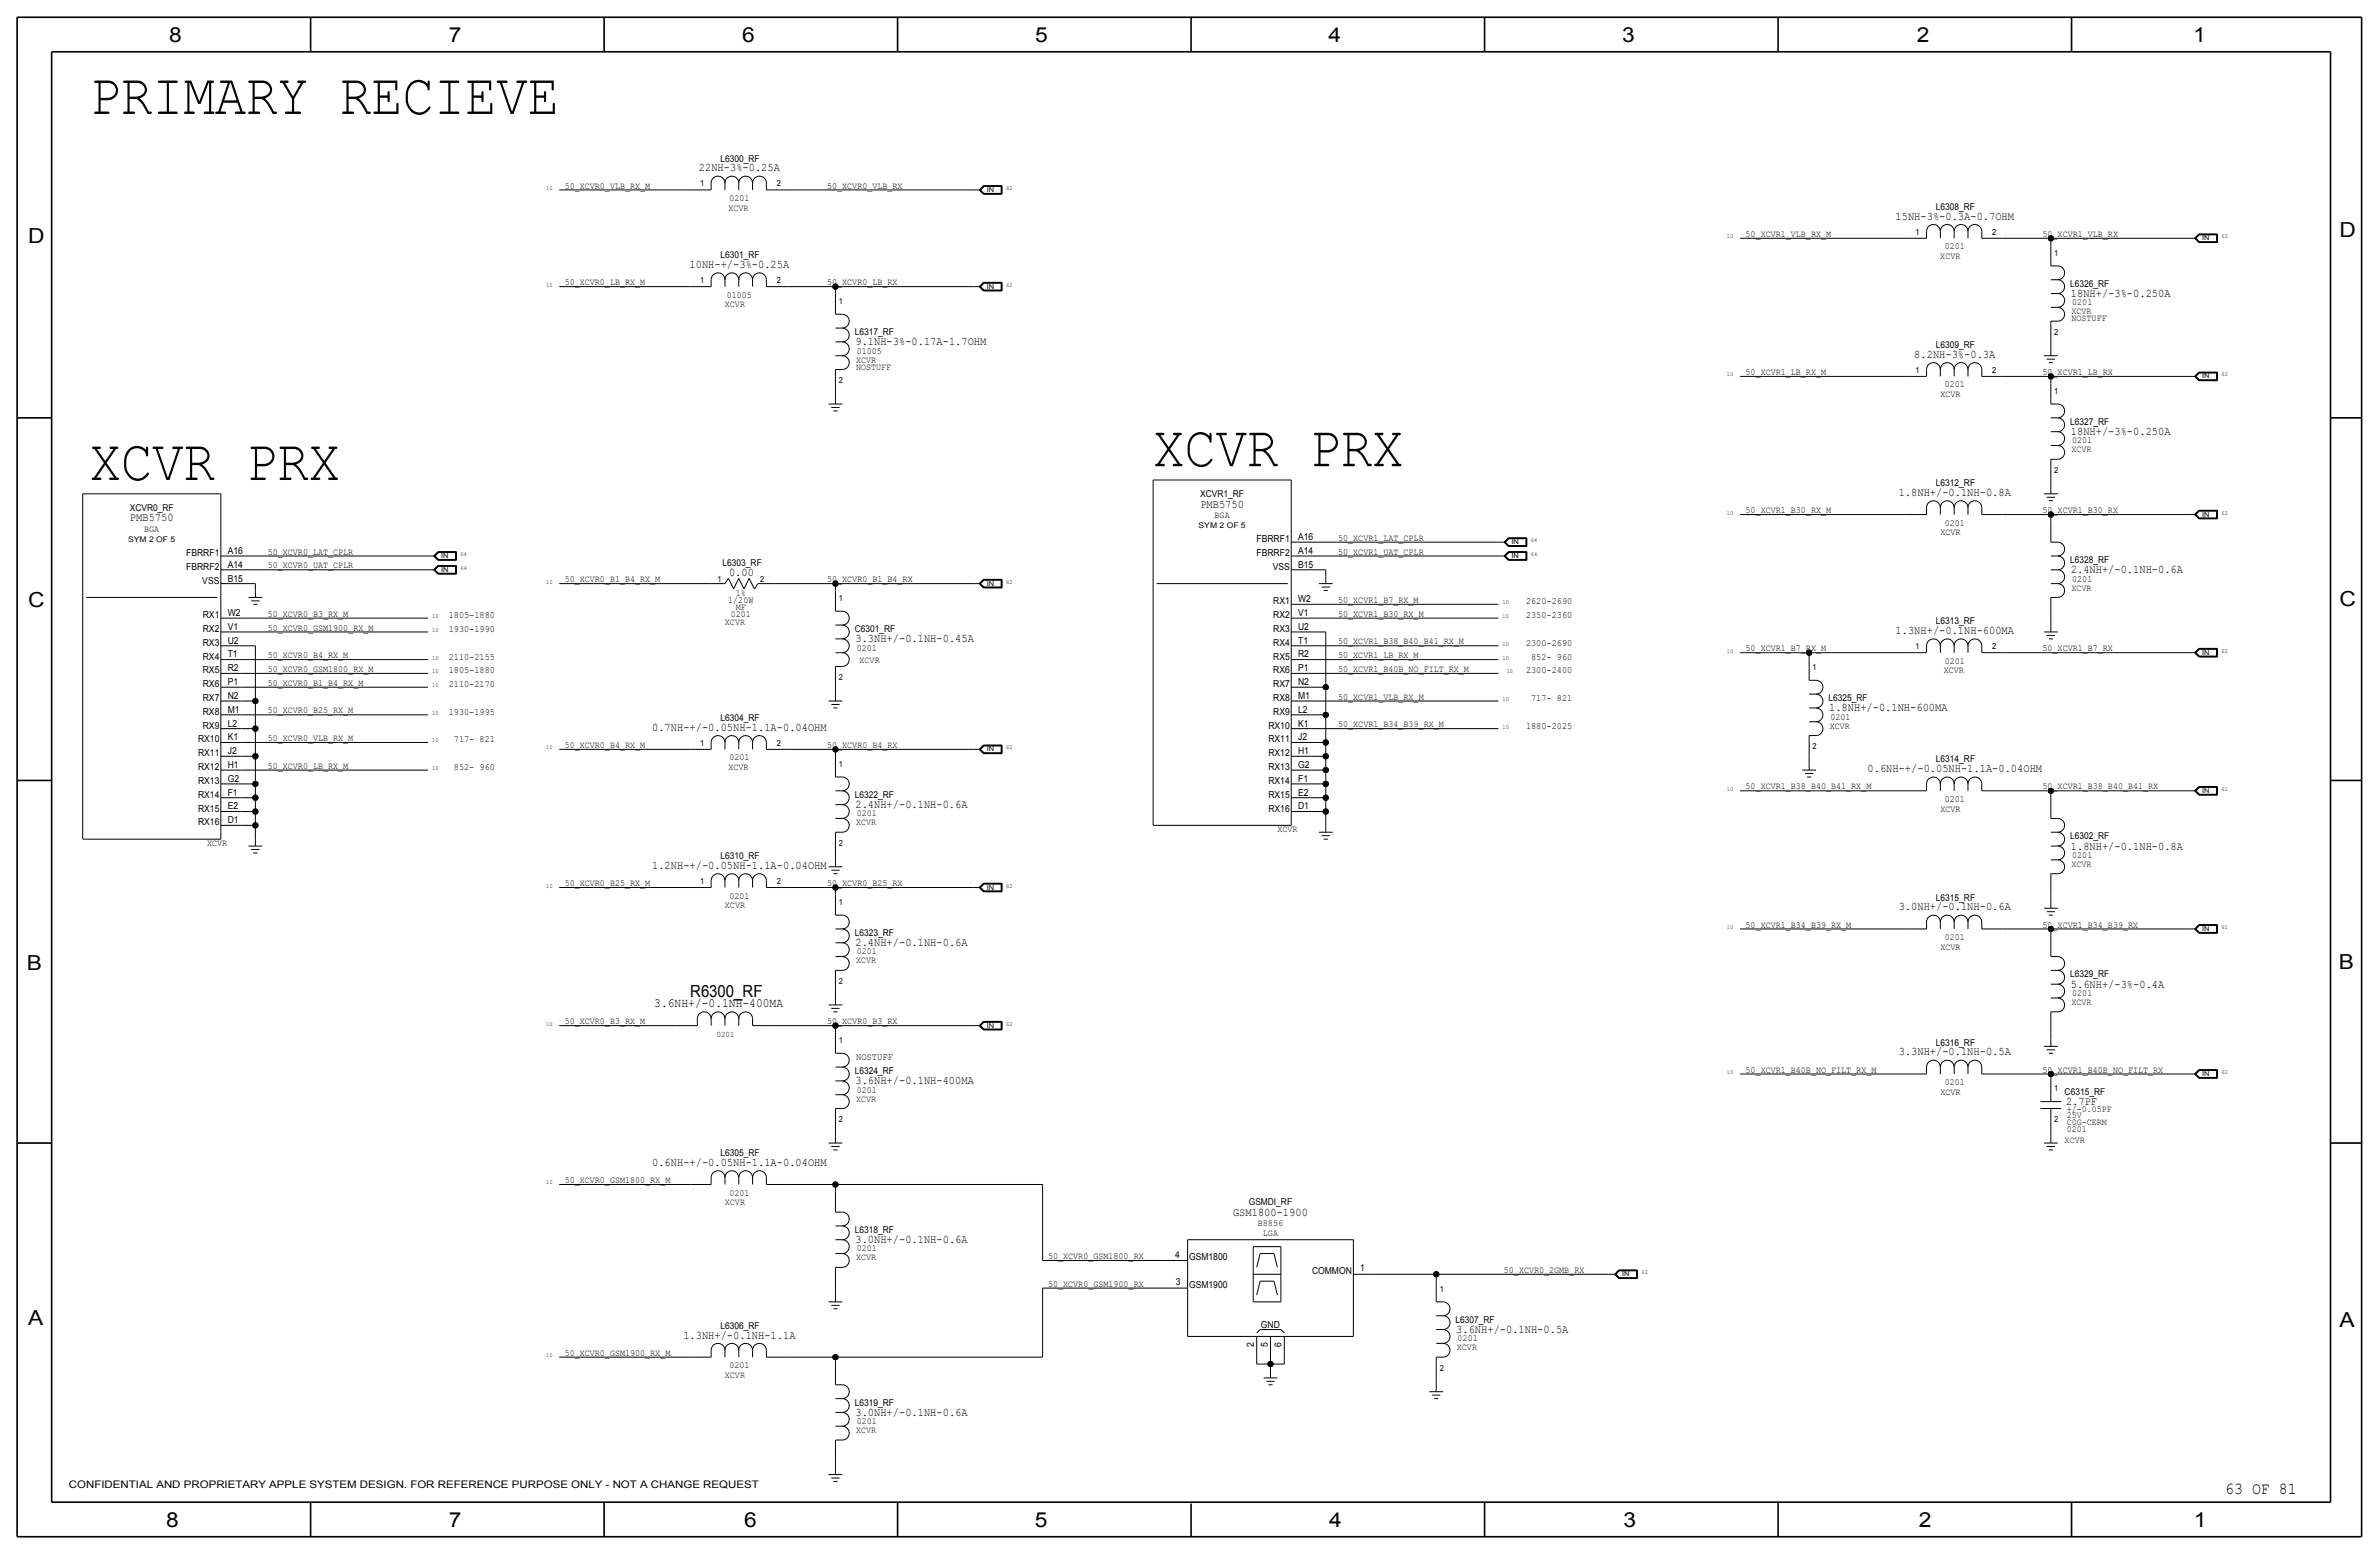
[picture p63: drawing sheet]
<svg xmlns="http://www.w3.org/2000/svg" width="875mm" height="572mm" viewBox="0 0 875 572" stroke-linecap="round" stroke-linejoin="round" font-family="sans-serif">
<defs><g id="words">
<g font-size="21.5" fill="#030303">
<text x="33" y="41.9">PRIMARY RECIEVE</text>
<text x="424.1" y="171.5">XCVR PRX</text>
<text x="33" y="176.5">XCVR PRX</text>
</g>
<g font-size="7.6" fill="#030303">
<text x="62.2" y="15.5">8</text>
<text x="165.1" y="15.5">7</text>
<text x="273" y="15.5">6</text>
<text x="380.7" y="15.5">5</text>
<text x="488.6" y="15.5">4</text>
<text x="596.6" y="15.5">3</text>
<text x="705.1" y="15.5">2</text>
<text x="806.7" y="15.5">1</text>
<text x="10.4" y="89.4">D</text>
<text x="860.5" y="87.1">D</text>
<text x="10.4" y="223.3">C</text>
<text x="860.5" y="222.8">C</text>
<text x="9.9" y="356.6">B</text>
<text x="860.3" y="356.4">B</text>
<text x="10.4" y="487.4">A</text>
<text x="860.5" y="488.2">A</text>
<text x="61.2" y="561.6">8</text>
<text x="165" y="561.6">7</text>
<text x="273.8" y="561.6">6</text>
<text x="380.7" y="561.6">5</text>
<text x="488.9" y="561.6">4</text>
<text x="597.1" y="561.6">3</text>
<text x="705.8" y="561.6">2</text>
<text x="806.9" y="561.6">1</text>
</g>
<g font-size="6.2" fill="#030303">
<text x="253.9" y="366.8">R6300_RF</text>
<text x="818.4" y="549.5">63 OF 81</text>
</g>
<text font-size="4.7" fill="#030303" x="240.7" y="370.3">3.6NH+/-0.1NH-400MA</text>
<g font-size="4.3" fill="#030303">
<text x="257.1" y="63">22NH-3%-0.25A</text>
<text x="697.2" y="80.8">15NH-3%-0.3A-0.7OHM</text>
<text x="253.6" y="98.6">10NH-+/-3%-0.25A</text>
<text x="761.7" y="109.2">18NH+/-3%-0.250A</text>
<text x="314.7" y="127">9.1NH-3%-0.17A-1.7OHM</text>
<text x="704.1" y="131.6">8.2NH-3%-0.3A</text>
<text x="761.7" y="160">18NH+/-3%-0.250A</text>
<text x="698.4" y="182.4">1.8NH+/-0.1NH-0.8A</text>
<text x="47.8" y="191.8">PMB5750</text>
<text x="441.5" y="186.7">PMB5750</text>
<text x="268.2" y="211.8">0.00</text>
<text x="761.7" y="210.8">2.4NH+/-0.1NH-0.6A</text>
<text x="697.2" y="233.2">1.3NH+/-0.1NH-600MA</text>
<text x="314.7" y="236.2">3.3NH+/-0.1NH-0.45A</text>
<text x="672.8" y="261.6">1.8NH+/-0.1NH-600MA</text>
<text x="239.9" y="268.7">0.7NH-+/-0.05NH-1.1A-0.04OHM</text>
<text x="686.9" y="284">0.6NH-+/-0.05NH-1.1A-0.04OHM</text>
<text x="314.7" y="297.2">2.4NH+/-0.1NH-0.6A</text>
<text x="761.7" y="312.4">1.8NH+/-0.1NH-0.8A</text>
<text x="239.9" y="319.5">1.2NH-+/-0.05NH-1.1A-0.04OHM</text>
<text x="698.4" y="334.8">3.0NH+/-0.1NH-0.6A</text>
<text x="314.7" y="348">2.4NH+/-0.1NH-0.6A</text>
<text x="761.7" y="363.2">5.6NH+/-3%-0.4A</text>
<text x="698.4" y="388.1">3.3NH+/-0.1NH-0.5A</text>
<text x="314.7" y="398.8">3.6NH+/-0.1NH-400MA</text>
<text x="759.9" y="406.4">2.7PF</text>
<text x="239.9" y="428.8">0.6NH-+/-0.05NH-1.1A-0.04OHM</text>
<text x="453.6" y="447">GSM1800-1900</text>
<text x="314.7" y="457.2">3.0NH+/-0.1NH-0.6A</text>
<text x="535.6" y="490.2">3.6NH+/-0.1NH-0.5A</text>
<text x="251.3" y="492.3">1.3NH+/-0.1NH-1.1A</text>
<text x="314.7" y="520.7">3.0NH+/-0.1NH-0.6A</text>
</g>
<text font-size="3.8" fill="#030303" x="25.3" y="547.4">CONFIDENTIAL AND PROPRIETARY APPLE SYSTEM DESIGN. FOR REFERENCE PURPOSE ONLY - NOT A CHANGE REQUEST</text>
<text font-size="3.6" fill="#030303" x="314.9" y="389.9">NOSTUFF</text>
<g font-size="3.5" fill="#030303">
<text x="265" y="59.4">L6300_RF</text>
<text x="207.7" y="69.4">50_XCVR0_VLB_RX_M</text>
<text x="304.2" y="69.4">50_XCVR0_VLB_RX</text>
<text x="267.9" y="77.5">XCVR</text>
<text x="268.3" y="73.9">0201</text>
<text x="712.1" y="77.2">L6308_RF</text>
<text x="642.1" y="87.1">50_XCVR1_VLB_RX_M</text>
<text x="751.3" y="87.1">50_XCVR1_VLB_RX</text>
<text x="265" y="95">L6301_RF</text>
<text x="713.7" y="95.3">XCVR</text>
<text x="715.3" y="91.7">0201</text>
<text x="207.7" y="104.9">50_XCVR0_LB_RX_M</text>
<text x="304.2" y="104.9">50_XCVR0_LB_RX</text>
<text x="761.4" y="105.4">L6326_RF</text>
<text x="266.6" y="113">XCVR</text>
<text x="267.4" y="109.5">01005</text>
<text x="762.2" y="112.3">0201</text>
<text x="761.9" y="118.1">NOSTUFF</text>
<text x="761.9" y="115.6">XCVR</text>
<text x="314.4" y="123.2">L6317_RF</text>
<text x="315.2" y="130">01005</text>
<text x="712.1" y="128">L6309_RF</text>
<text x="314.9" y="135.9">NOSTUFF</text>
<text x="314.9" y="133.4">XCVR</text>
<text x="642.1" y="137.9">50_XCVR1_LB_RX_M</text>
<text x="751.3" y="137.9">50_XCVR1_LB_RX</text>
<text x="715.3" y="142.5">0201</text>
<text x="713.7" y="146">XCVR</text>
<text x="761.4" y="156.2">L6327_RF</text>
<text x="761.9" y="166.4">XCVR</text>
<text x="762.2" y="163.1">0201</text>
<text x="712.1" y="178.8">L6312_RF</text>
<text x="441.5" y="182.9">XCVR1_RF</text>
<text x="47.8" y="188">XCVR0_RF</text>
<text x="446.8" y="190.4">BGA</text>
<text x="642.1" y="188.7">50_XCVR1_B30_RX_M</text>
<text x="751.3" y="188.7">50_XCVR1_B30_RX</text>
<text x="53" y="195.5">BGA</text>
<text x="713.7" y="196.9">XCVR</text>
<text x="715.3" y="193.3">0201</text>
<text x="83.8" y="203.7">A16</text>
<text x="98.5" y="204">50_XCVR0_LAT_CPLR</text>
<text x="462.2" y="199.4">FBRRF1</text>
<text x="477.5" y="203.7">A14</text>
<text x="477.5" y="198.6">A16</text>
<text x="492.2" y="198.9">50_XCVR1_LAT_CPLR</text>
<text x="492.2" y="204">50_XCVR1_UAT_CPLR</text>
<text x="68.5" y="204.5">FBRRF1</text>
<text x="68.5" y="209.5">FBRRF2</text>
<text x="83.8" y="208.8">A14</text>
<text x="98.5" y="209.1">50_XCVR0_UAT_CPLR</text>
<text x="265.8" y="208.3">L6303_RF</text>
<text x="462.2" y="204.5">FBRRF2</text>
<text x="468.1" y="209.6">VSS</text>
<text x="477.5" y="208.8">B15</text>
<text x="761.4" y="207">L6328_RF</text>
<text x="74.4" y="214.6">VSS</text>
<text x="83.8" y="213.9">B15</text>
<text x="207.7" y="214.1">50_XCVR0_B1_B4_RX_M</text>
<text x="304.2" y="214.1">50_XCVR0_B1_B4_RX</text>
<text x="762.2" y="213.9">0201</text>
<text x="267.9" y="221.7">1/20W</text>
<text x="270.6" y="219.2">1%</text>
<text x="477.5" y="221.5">W2</text>
<text x="492.2" y="221.7">50_XCVR1_B7_RX_M</text>
<text x="761.9" y="217.2">XCVR</text>
<text x="74.6" y="227.3">RX1</text>
<text x="83.8" y="226.5">W2</text>
<text x="98.5" y="226.8">50_XCVR0_B3_RX_M</text>
<text x="165" y="227.3">1805-1880</text>
<text x="268.8" y="226.8">0201</text>
<text x="270.6" y="224.3">MF</text>
<text x="468.3" y="222.3">RX1</text>
<text x="468.3" y="227.3">RX2</text>
<text x="477.5" y="226.5">V1</text>
<text x="492.2" y="226.8">50_XCVR1_B30_RX_M</text>
<text x="561.3" y="222.2">2620-2690</text>
<text x="561.3" y="227.3">2350-2360</text>
<text x="74.6" y="232.4">RX2</text>
<text x="83.8" y="231.6">V1</text>
<text x="98.5" y="231.9">50_XCVR0_GSM1900_RX_M</text>
<text x="165" y="232.4">1930-1990</text>
<text x="266.6" y="229.9">XCVR</text>
<text x="314.4" y="232.4">C6301_RF</text>
<text x="468.3" y="232.4">RX3</text>
<text x="477.5" y="231.6">U2</text>
<text x="712.1" y="229.6">L6313_RF</text>
<text x="74.6" y="237.5">RX3</text>
<text x="83.8" y="236.7">U2</text>
<text x="315.2" y="239.3">0201</text>
<text x="468.3" y="237.5">RX4</text>
<text x="477.5" y="236.7">T1</text>
<text x="492.2" y="237">50_XCVR1_B38_B40_B41_RX_M</text>
<text x="561.3" y="237.5">2300-2690</text>
<text x="642.1" y="239.5">50_XCVR1_B7_RX_M</text>
<text x="751.3" y="239.5">50_XCVR1_B7_RX</text>
<text x="74.6" y="242.6">RX4</text>
<text x="83.8" y="241.8">T1</text>
<text x="98.5" y="242.1">50_XCVR0_B4_RX_M</text>
<text x="165" y="242.6">2110-2155</text>
<text x="316.2" y="243.8">XCVR</text>
<text x="468.3" y="242.6">RX5</text>
<text x="477.5" y="241.8">R2</text>
<text x="492.2" y="242.1">50_XCVR1_LB_RX_M</text>
<text x="563.2" y="242.6">852- 960</text>
<text x="715.3" y="244.1">0201</text>
<text x="74.6" y="247.6">RX5</text>
<text x="83.8" y="252">P1</text>
<text x="83.8" y="246.9">R2</text>
<text x="98.5" y="247.2">50_XCVR0_GSM1800_RX_M</text>
<text x="165" y="247.7">1805-1880</text>
<text x="468.3" y="247.7">RX6</text>
<text x="477.5" y="252">N2</text>
<text x="477.5" y="246.9">P1</text>
<text x="492.2" y="247.1">50_XCVR1_B40B_NO_FILT_RX_M</text>
<text x="561.3" y="247.6">2300-2400</text>
<text x="715" y="247.7">XCVR</text>
<text x="74.6" y="252.7">RX6</text>
<text x="74.6" y="257.8">RX7</text>
<text x="83.8" y="257">N2</text>
<text x="98.5" y="252.2">50_XCVR0_B1_B4_RX_M</text>
<text x="165" y="252.7">2110-2170</text>
<text x="468.3" y="252.7">RX7</text>
<text x="468.3" y="257.8">RX8</text>
<text x="477.5" y="257">M1</text>
<text x="492.2" y="257.3">50_XCVR1_VLB_RX_M</text>
<text x="563.2" y="257.8">717- 821</text>
<text x="672.5" y="257.8">L6325_RF</text>
<text x="74.6" y="262.9">RX8</text>
<text x="83.8" y="262.1">M1</text>
<text x="98.5" y="262.4">50_XCVR0_B25_RX_M</text>
<text x="165" y="262.9">1930-1995</text>
<text x="468.3" y="262.9">RX9</text>
<text x="477.5" y="262.1">L2</text>
<text x="74.6" y="268">RX9</text>
<text x="83.8" y="267.2">L2</text>
<text x="265" y="265.2">L6304_RF</text>
<text x="466.5" y="268">RX10</text>
<text x="477.5" y="267.2">K1</text>
<text x="492.2" y="267.5">50_XCVR1_B34_B39_RX_M</text>
<text x="561.3" y="268">1880-2025</text>
<text x="673.1" y="268">XCVR</text>
<text x="673.3" y="264.7">0201</text>
<text x="72.8" y="273.1">RX10</text>
<text x="83.8" y="272.3">K1</text>
<text x="98.5" y="272.6">50_XCVR0_VLB_RX_M</text>
<text x="166.9" y="273.1">717- 821</text>
<text x="207.7" y="275.1">50_XCVR0_B4_RX_M</text>
<text x="304.2" y="275.1">50_XCVR0_B4_RX</text>
<text x="466.5" y="273.1">RX11</text>
<text x="477.5" y="272.3">J2</text>
<text x="72.8" y="278.1">RX11</text>
<text x="83.8" y="277.4">J2</text>
<text x="268.3" y="279.7">0201</text>
<text x="466.5" y="278.1">RX12</text>
<text x="477.5" y="277.4">H1</text>
<text x="712.1" y="280.4">L6314_RF</text>
<text x="72.8" y="283.2">RX12</text>
<text x="83.8" y="287.5">G2</text>
<text x="83.8" y="282.4">H1</text>
<text x="98.5" y="282.7">50_XCVR0_LB_RX_M</text>
<text x="166.9" y="283.2">852- 960</text>
<text x="267.9" y="283.2">XCVR</text>
<text x="466.5" y="283.2">RX13</text>
<text x="477.5" y="287.5">F1</text>
<text x="477.5" y="282.4">G2</text>
<text x="72.8" y="288.3">RX13</text>
<text x="72.8" y="293.4">RX14</text>
<text x="83.8" y="292.6">F1</text>
<text x="314.4" y="293.4">L6322_RF</text>
<text x="466.5" y="288.3">RX14</text>
<text x="466.5" y="293.4">RX15</text>
<text x="477.5" y="292.6">E2</text>
<text x="642.1" y="290.3">50_XCVR1_B38_B40_B41_RX_M</text>
<text x="751.3" y="290.3">50_XCVR1_B38_B40_B41_RX</text>
<text x="72.8" y="298.5">RX15</text>
<text x="83.8" y="297.7">E2</text>
<text x="466.5" y="298.5">RX16</text>
<text x="477.5" y="297.7">D1</text>
<text x="713.7" y="298.4">XCVR</text>
<text x="715.3" y="294.9">0201</text>
<text x="72.8" y="303.5">RX16</text>
<text x="83.8" y="302.8">D1</text>
<text x="314.9" y="303.5">XCVR</text>
<text x="315.2" y="300.2">0201</text>
<text x="76.1" y="311.2">XCVR</text>
<text x="469.8" y="306.1">XCVR</text>
<text x="761.4" y="308.6">L6302_RF</text>
<text x="265" y="316">L6310_RF</text>
<text x="762.2" y="315.5">0201</text>
<text x="761.9" y="318.8">XCVR</text>
<text x="207.7" y="325.9">50_XCVR0_B25_RX_M</text>
<text x="304.2" y="325.9">50_XCVR0_B25_RX</text>
<text x="266.6" y="334">XCVR</text>
<text x="268.3" y="330.5">0201</text>
<text x="712.1" y="331.2">L6315_RF</text>
<text x="642.1" y="341.1">50_XCVR1_B34_B39_RX_M</text>
<text x="751.3" y="341.1">50_XCVR1_B34_B39_RX</text>
<text x="314.4" y="344.2">L6323_RF</text>
<text x="715.3" y="345.7">0201</text>
<text x="315.2" y="351">0201</text>
<text x="713.7" y="349.2">XCVR</text>
<text x="314.9" y="354.3">XCVR</text>
<text x="761.4" y="359.4">L6329_RF</text>
<text x="761.9" y="369.6">XCVR</text>
<text x="762.2" y="366.3">0201</text>
<text x="207.7" y="376.7">50_XCVR0_B3_RX_M</text>
<text x="304.2" y="376.7">50_XCVR0_B3_RX</text>
<text x="712.1" y="384.6">L6316_RF</text>
<text x="314.4" y="395">L6324_RF</text>
<text x="642.1" y="394.5">50_XCVR1_B40B_NO_FILT_RX_M</text>
<text x="751.3" y="394.5">50_XCVR1_B40B_NO_FILT_RX</text>
<text x="315.2" y="401.8">0201</text>
<text x="715.3" y="399">0201</text>
<text x="314.9" y="405.1">XCVR</text>
<text x="713.7" y="402.6">XCVR</text>
<text x="759.4" y="402.6">C6315_RF</text>
<text x="760.2" y="408.9">+/-0.05PF</text>
<text x="760.2" y="411.2">25V</text>
<text x="760.2" y="413.8">C0G-CERM</text>
<text x="760.2" y="416.3">0201</text>
<text x="265" y="425.2">L6305_RF</text>
<text x="759.4" y="420.4">XCVR</text>
<text x="207.7" y="435.1">50_XCVR0_GSM1800_RX_M</text>
<text x="266.6" y="443.2">XCVR</text>
<text x="268.3" y="439.7">0201</text>
<text x="459.3" y="443.2">GSMDI_RF</text>
<text x="314.4" y="453.4">L6318_RF</text>
<text x="462.7" y="450.8">B8856</text>
<text x="464.5" y="454.7">LGA</text>
<text x="315.2" y="460.2">0201</text>
<text x="314.9" y="463.6">XCVR</text>
<text x="385.5" y="463.1">50_XCVR0_GSM1800_RX</text>
<text x="432.3" y="462.5">4</text>
<text x="437.3" y="463.5">GSM1800</text>
<text x="500.3" y="467.4">1</text>
<text x="385.5" y="473.2">50_XCVR0_GSM1900_RX</text>
<text x="432.5" y="472.4">3</text>
<text x="437.3" y="473.7">GSM1900</text>
<text x="482.6" y="468.6">COMMON</text>
<text x="553.2" y="468.1">50_XCVR0_2GMB_RX</text>
<text x="265" y="488.7">L6306_RF</text>
<text x="463.8" y="488.5">GND</text>
<text x="535.4" y="486.4">L6307_RF</text>
<text x="461.2" y="495.3" transform="rotate(-90 461.2 495.3)">2</text>
<text x="466.3" y="495.3" transform="rotate(-90 466.3 495.3)">5</text>
<text x="471.4" y="495.3" transform="rotate(-90 471.4 495.3)">6</text>
<text x="535.9" y="496.6">XCVR</text>
<text x="536.1" y="493.3">0201</text>
<text x="207.7" y="498.6">50_XCVR0_GSM1900_RX_M</text>
<text x="268.3" y="503.2">0201</text>
<text x="266.6" y="506.7">XCVR</text>
<text x="314.4" y="516.9">L6319_RF</text>
<text x="314.9" y="527.1">XCVR</text>
<text x="315.2" y="523.7">0201</text>
</g>
<g font-size="3.1" fill="#030303">
<text x="257.5" y="68.6">1</text>
<text x="285.7" y="68.6">2</text>
<text x="704.5" y="86.4">1</text>
<text x="732.7" y="86.4">2</text>
<text x="755.6" y="94">1</text>
<text x="257.5" y="104.1">1</text>
<text x="285.7" y="104.1">2</text>
<text x="308.6" y="111.8">1</text>
<text x="755.6" y="123.2">2</text>
<text x="704.5" y="137.2">1</text>
<text x="732.7" y="137.2">2</text>
<text x="308.6" y="141">2</text>
<text x="755.6" y="144.8">1</text>
<text x="755.6" y="174">2</text>
<text x="263.9" y="213.9">1</text>
<text x="279.6" y="213.9">2</text>
<text x="308.6" y="221">1</text>
<text x="704.5" y="238.8">1</text>
<text x="732.7" y="238.8">2</text>
<text x="308.6" y="250.2">2</text>
<text x="666.7" y="246.4">1</text>
<text x="257.5" y="274.3">1</text>
<text x="285.7" y="274.3">2</text>
<text x="666.7" y="275.6">2</text>
<text x="308.6" y="281.9">1</text>
<text x="308.6" y="311.1">2</text>
<text x="257.5" y="325.1">1</text>
<text x="285.7" y="325.1">2</text>
<text x="308.6" y="332.7">1</text>
<text x="308.6" y="362">2</text>
<text x="263.6" y="381.3">0201</text>
<text x="308.6" y="383.5">1</text>
<text x="755.6" y="401.3">1</text>
<text x="308.6" y="412.7">2</text>
<text x="755.6" y="412.7">2</text>
<text x="529.5" y="475">1</text>
<text x="529.5" y="504.2">2</text>
</g>
<g font-size="2.9" fill="#030303">
<text x="440.9" y="194.3">SYM 2 OF 5</text>
<text x="47.2" y="199.4">SYM 2 OF 5</text>
</g>
<g font-size="2.5" fill="#030303">
<text x="362.9" y="70.6">IN</text>
<text x="810" y="88.4">IN</text>
<text x="362.9" y="106.2">IN</text>
<text x="810" y="139.2">IN</text>
<text x="810" y="190">IN</text>
<text x="556" y="200.2">IN</text>
<text x="162.3" y="205.2">IN</text>
<text x="556" y="205.2">IN</text>
<text x="162.3" y="210.3">IN</text>
<text x="362.9" y="215.4">IN</text>
<text x="810" y="240.8">IN</text>
<text x="362.9" y="276.4">IN</text>
<text x="810" y="291.6">IN</text>
<text x="362.9" y="327.2">IN</text>
<text x="810" y="342.4">IN</text>
<text x="362.9" y="378">IN</text>
<text x="810" y="395.7">IN</text>
<text x="596.6" y="469.4">IN</text>
</g>
<g font-size="2.3" fill="#030303">
<text x="200.9" y="69.9">10</text>
<text x="370.1" y="69.9">62</text>
<text x="635.2" y="87.6">10</text>
<text x="817.1" y="87.6">62</text>
<text x="200.9" y="105.4">10</text>
<text x="370.1" y="105.4">62</text>
<text x="635.2" y="138.4">10</text>
<text x="817.1" y="138.4">62</text>
<text x="635.2" y="189.2">10</text>
<text x="817.1" y="189.2">62</text>
<text x="563.1" y="199.4">64</text>
<text x="169.4" y="204.5">64</text>
<text x="169.4" y="209.5">64</text>
<text x="563.1" y="204.5">64</text>
<text x="200.9" y="214.6">10</text>
<text x="370.1" y="214.6">62</text>
<text x="159" y="227.3">10</text>
<text x="552.7" y="227.3">10</text>
<text x="552.7" y="222.2">10</text>
<text x="159" y="232.4">10</text>
<text x="552.7" y="237.5">10</text>
<text x="159" y="242.6">10</text>
<text x="552.7" y="242.6">10</text>
<text x="635.2" y="240">10</text>
<text x="817.1" y="240">62</text>
<text x="159" y="247.6">10</text>
<text x="554.2" y="247.6">10</text>
<text x="159" y="252.7">10</text>
<text x="552.7" y="257.8">10</text>
<text x="159" y="262.9">10</text>
<text x="552.7" y="268">10</text>
<text x="159" y="273.1">10</text>
<text x="200.9" y="275.6">10</text>
<text x="370.1" y="275.6">62</text>
<text x="159" y="283.2">10</text>
<text x="635.2" y="290.8">10</text>
<text x="817.1" y="290.8">61</text>
<text x="200.9" y="326.4">10</text>
<text x="370.1" y="326.4">62</text>
<text x="635.2" y="341.6">10</text>
<text x="817.1" y="341.6">61</text>
<text x="200.9" y="377.2">10</text>
<text x="370.1" y="377.2">62</text>
<text x="635.2" y="395">10</text>
<text x="817.1" y="395">62</text>
<text x="200.9" y="435.6">10</text>
<text x="603.8" y="468.6">62</text>
<text x="200.9" y="499.1">10</text>
</g>
</g></defs>
<g fill="none" stroke="#030303" stroke-width=".37">
<path d="M205.7 69.9h48.2zM253.9 69.9h7.7zM261.6 67.3v2.6zM261.6 67.3a2.54 2.54 0 0 1 2.5-2.5 2.54 2.54 0 0 1 2.5 2.5 2.54 2.54 0 0 1 2.6-2.5 2.54 2.54 0 0 1 2.5 2.5 2.54 2.54 0 0 1 2.6-2.5 2.54 2.54 0 0 1 2.5 2.5 2.54 2.54 0 0 1 2.5-2.5 2.54 2.54 0 0 1 2.6 2.5M266.6 67.3v2.6zM271.7 67.3v2.6zM276.8 67.3v2.6zM281.9 69.9h7.6zM281.9 67.3v2.6zM289.5 69.9h68.6zM358.1 69.9h2.5zM360.2 69.8l1.5 1.6z"/>
<path d="M360.2 69.9l1.5-1.6zM360.3 69.9l1.5-1.5zM360.3 69.9l1.5 1.4zM360.5 69.9l1.3-1.4zM360.5 69.9l1.3 1.3zM360.6 69.8l1.3 1.3zM361.7 68.3h6.9zM361.7 71.4h6.9zM361.8 71.3h6.7zM361.8 68.4h6.7zM361.8 71.2h6.5zM361.8 68.5h6.6z"/>
<path d="M361.9 68.6h6.4zM361.9 71.1h6.4zM361.9 68.6l-1.3 1.3zM368.3 68.6v2.5zM368.3 68.5v2.7zM368.5 68.4v2.9zM368.6 68.3v3.1zM640 87.6h61zM701 87.6h7.6zM708.6 85.1v2.5zM708.6 85.1a2.54 2.54 0 0 1 2.6-2.5 2.54 2.54 0 0 1 2.5 2.5 2.54 2.54 0 0 1 2.5-2.5 2.54 2.54 0 0 1 2.6 2.5 2.54 2.54 0 0 1 2.5-2.5 2.54 2.54 0 0 1 2.6 2.5 2.54 2.54 0 0 1 2.5-2.5 2.54 2.54 0 0 1 2.5 2.5M713.7 85.1v2.5z"/>
<path d="M718.8 85.1v2.5zM723.9 85.1v2.5zM728.9 87.6h7.7zM728.9 85.1v2.5zM736.6 87.6h17.7zM754.3 97.8h2.6zM754.3 87.6v2.6zM754.3 87.6h50.8zM754.3 90.2v7.6zM756.9 97.8a2.54 2.54 0 0 1 2.5 2.5 2.54 2.54 0 0 1-2.5 2.6 2.54 2.54 0 0 1 2.5 2.5 2.54 2.54 0 0 1-2.5 2.6 2.54 2.54 0 0 1 2.5 2.5 2.54 2.54 0 0 1-2.5 2.5 2.54 2.54 0 0 1 2.5 2.6 2.54 2.54 0 0 1-2.5 2.5M805.1 87.6h2.6zM807.2 87.6l1.6 1.6z"/>
<path d="M807.2 87.6l1.6-1.5zM807.4 87.6l1.4-1.4zM807.4 87.6l1.4 1.5zM807.5 87.6l1.4-1.3zM807.5 87.6l1.4 1.4zM807.7 87.6l1.2 1.3zM807.7 87.6l1.2-1.2zM808.8 86.1h6.8zM808.8 89.2h6.8zM808.8 89.1h6.7zM808.8 86.2h6.7zM808.9 89h6.5z"/>
<path d="M808.9 86.3h6.5zM808.9 86.4h6.4zM808.9 88.9h6.4zM815.3 86.4v2.5zM815.4 86.3v2.7zM815.5 86.2v2.9zM815.6 86.1v3.1zM205.7 105.4h48.2zM253.9 105.4h7.7zM261.6 102.9v2.5zM261.6 102.9a2.54 2.54 0 0 1 2.5-2.6 2.54 2.54 0 0 1 2.5 2.6 2.54 2.54 0 0 1 2.6-2.6 2.54 2.54 0 0 1 2.5 2.6 2.54 2.54 0 0 1 2.6-2.6 2.54 2.54 0 0 1 2.5 2.6 2.54 2.54 0 0 1 2.5-2.6 2.54 2.54 0 0 1 2.6 2.6M266.6 102.9v2.5z"/>
<path d="M271.7 102.9v2.5zM276.8 102.9v2.5zM281.9 105.4h7.6zM281.9 102.9v2.5zM289.5 105.4h17.8zM307.3 115.6h2.5zM307.3 105.4h50.8zM307.3 105.4v2.6zM307.3 108v7.6zM309.8 115.6a2.54 2.54 0 0 1 2.6 2.5 2.54 2.54 0 0 1-2.6 2.6 2.54 2.54 0 0 1 2.6 2.5 2.54 2.54 0 0 1-2.6 2.5 2.54 2.54 0 0 1 2.6 2.6 2.54 2.54 0 0 1-2.6 2.5 2.54 2.54 0 0 1 2.6 2.5 2.54 2.54 0 0 1-2.6 2.6M358.1 105.4h2.5zM360.2 105.4l1.5 1.6z"/>
<path d="M360.2 105.4l1.5-1.6zM360.3 105.4l1.5-1.5zM360.3 105.4l1.5 1.5zM360.5 105.4l1.3-1.4zM360.5 105.4l1.3 1.4zM360.6 105.4l1.3 1.3zM360.6 105.4l1.3-1.3zM361.7 103.8h6.9zM361.7 107h6.9zM361.8 106.9h6.7zM361.8 103.9h6.7zM361.8 106.8h6.5z"/>
<path d="M361.8 104h6.6zM361.9 104.1h6.4zM361.9 106.7h6.4zM368.3 104.1v2.6zM368.3 104v2.8zM368.5 103.9v3zM368.6 103.8v3.2zM754.3 118.1h2.6zM754.3 113h2.6zM754.3 108h2.6zM754.3 102.9h2.6zM754.3 118.1v7.6z"/>
<path d="M307.3 135.9h2.5zM307.3 130.8h2.5zM307.3 125.7h2.5zM307.3 120.7h2.5zM307.3 135.9v7.6zM640 138.4h61zM701 138.4h7.6zM708.6 135.9v2.5zM708.6 135.9a2.54 2.54 0 0 1 2.6-2.5 2.54 2.54 0 0 1 2.5 2.5 2.54 2.54 0 0 1 2.5-2.5 2.54 2.54 0 0 1 2.6 2.5 2.54 2.54 0 0 1 2.5-2.5 2.54 2.54 0 0 1 2.6 2.5 2.54 2.54 0 0 1 2.5-2.5 2.54 2.54 0 0 1 2.5 2.5M713.7 135.9v2.5zM718.8 135.9v2.5zM723.9 135.9v2.5z"/>
<path d="M728.9 138.4h7.7zM728.9 135.9v2.5zM736.6 138.4h17.7zM751.8 130.8h5.1zM752.8 132.1h3.1zM753.6 133.4h1.5zM754.3 125.7v2.6zM754.3 138.4h50.8zM754.3 138.4v2.6zM754.3 128.3v2.5zM805.1 138.4h2.6zM807.2 138.4l1.6 1.6z"/>
<path d="M807.2 138.4l1.6-1.5zM807.4 138.4l1.4-1.4zM807.4 138.4l1.4 1.5zM807.5 138.4l1.4-1.3zM807.5 138.4l1.4 1.4zM807.7 138.4l1.2 1.3zM807.7 138.4l1.2-1.2zM808.8 136.9h6.8zM808.8 139.9h6.7zM808.8 137h6.7zM808.9 139.8h6.5zM808.9 137.1h6.5z"/>
<path d="M808.9 137.2h6.4zM808.9 139.7h6.4zM815.3 137.2v2.5zM815.4 137.1v2.7zM815.5 137v2.9zM815.6 136.9v3.1zM304.7 148.6h5.1zM305.8 149.9h3zM306.5 151.1h1.6zM307.3 143.5v2.6zM307.3 146.1v2.5zM754.3 158.8h2.6z"/>
<path d="M754.3 153.7h2.6zM754.3 148.6h2.6zM754.3 141v7.6zM756.9 148.6a2.54 2.54 0 0 1 2.5 2.5 2.54 2.54 0 0 1-2.5 2.6 2.54 2.54 0 0 1 2.5 2.5 2.54 2.54 0 0 1-2.5 2.6 2.54 2.54 0 0 1 2.5 2.5 2.54 2.54 0 0 1-2.5 2.5 2.54 2.54 0 0 1 2.5 2.6 2.54 2.54 0 0 1-2.5 2.5M808.8 140h6.8zM424.1 176.5v127zM424.1 176.5h50.8zM474.9 176.5v127zM754.3 168.9h2.6zM754.3 163.8h2.6zM754.3 176.5v2.6zM754.3 168.9v7.6z"/>
<path d="M754.3 179.1v2.5zM30.4 181.6v127zM30.4 181.6h50.8zM81.2 181.6v127zM474.9 199.4h7.7zM482.6 199.4h68.5zM551.1 199.4h2.6zM553.2 199.4l1.6 1.6zM553.2 199.4l1.6-1.6zM553.4 199.4l1.4-1.5zM553.4 199.4l1.4 1.5zM553.5 199.4l1.4-1.4z"/>
<path d="M553.5 199.4l1.4 1.4zM553.7 199.4l1.2 1.3zM553.7 199.4l1.2-1.3zM554.8 197.8h6.8zM554.8 197.9h6.7zM554.9 198h6.5zM554.9 198.1h6.4zM561.3 198.1v2.6zM561.4 198v2.8zM561.5 197.9v3zM561.6 197.8v3.2zM640 189.2h61z"/>
<path d="M701 189.2h7.6zM708.6 186.7v2.5zM708.6 186.7a2.54 2.54 0 0 1 2.6-2.5 2.54 2.54 0 0 1 2.5 2.5 2.54 2.54 0 0 1 2.5-2.5 2.54 2.54 0 0 1 2.6 2.5 2.54 2.54 0 0 1 2.5-2.5 2.54 2.54 0 0 1 2.6 2.5 2.54 2.54 0 0 1 2.5-2.5 2.54 2.54 0 0 1 2.5 2.5M713.7 186.7v2.5zM718.8 186.7v2.5zM723.9 186.7v2.5zM728.9 189.2h7.7zM728.9 186.7v2.5zM736.6 189.2h17.7zM751.8 181.6h5.1zM752.8 182.9h3.1zM753.6 184.2h1.5z"/>
<path d="M754.3 199.4h2.6zM754.3 189.2h50.8zM754.3 189.2v2.6zM754.3 191.8v7.6zM756.9 199.4a2.54 2.54 0 0 1 2.5 2.5 2.54 2.54 0 0 1-2.5 2.6 2.54 2.54 0 0 1 2.5 2.5 2.54 2.54 0 0 1-2.5 2.6 2.54 2.54 0 0 1 2.5 2.5 2.54 2.54 0 0 1-2.5 2.5 2.54 2.54 0 0 1 2.5 2.6 2.54 2.54 0 0 1-2.5 2.5M805.1 189.2h2.6zM807.2 189.2l1.6 1.6zM807.4 189.2l1.4-1.4zM807.4 189.2l1.4 1.5zM807.5 189.2l1.4-1.3zM807.5 189.2l1.4 1.4zM807.7 189.2l1.2 1.3z"/>
<path d="M807.7 189.2l1.2-1.2zM808.8 187.7h6.8zM808.8 187.7l-1.6 1.5zM808.8 190.8h6.8zM808.8 190.7h6.7zM808.8 187.8h6.7zM808.9 190.6h6.5zM808.9 187.9h6.5zM808.9 188h6.4zM808.9 190.5h6.4zM815.3 188v2.5zM815.4 187.9v2.7z"/>
<path d="M815.5 187.8v2.9zM815.6 187.7v3.1zM31.7 219.7h48.3zM81.2 204.5h7.6zM81.2 209.6h7.6zM81.2 214.6h7.6zM88.8 214.6h5.1zM88.8 204.5h68.6zM88.8 209.6h68.6zM91.4 219.7h5.1zM93.9 214.6v2.6zM93.9 217.2v2.5z"/>
<path d="M157.4 209.6h2.6zM157.4 204.5h2.6zM159.5 209.5l1.6 1.6zM159.5 204.5l1.6 1.5zM159.5 209.6l1.6-1.6zM159.5 204.5l1.6-1.6zM159.7 209.6l1.4 1.4zM159.7 204.5l1.4 1.4zM159.7 209.6l1.4-1.5zM159.7 204.5l1.4-1.5zM159.8 209.6l1.4-1.4zM159.8 204.5l1.4-1.4z"/>
<path d="M159.8 209.6l1.4 1.3zM159.8 204.5l1.4 1.3zM160 209.6l1.2-1.3zM160 204.5l1.2-1.3zM160 209.5l1.2 1.3zM160 204.5l1.2 1.2zM161.1 208h6.8zM161.1 202.9h6.8zM161.1 211.1h6.8zM161.1 206h6.8zM161.1 211h6.7zM161.1 205.9h6.7z"/>
<path d="M161.1 208.1h6.7zM161.1 203h6.7zM161.2 208.2h6.5zM161.2 203.1h6.5zM161.2 210.9h6.5zM161.2 205.8h6.5zM161.2 208.3h6.4zM161.2 210.8h6.4zM161.2 203.2h6.4zM161.2 205.7h6.4zM167.6 208.3v2.5zM167.6 203.2v2.5z"/>
<path d="M167.7 208.2v2.7zM167.7 203.1v2.7zM167.8 208.1v2.9zM167.8 203v2.9zM167.9 208v3.1zM167.9 202.9v3.1zM205.7 214.6h55.9zM261.6 214.6h5zM267.9 212.7l1.9 3.9zM267.9 212.7l-1.3 1.9zM271.7 212.7l-1.9 3.9zM271.7 212.7l2 3.9z"/>
<path d="M275.5 212.7l-1.8 3.9zM275.5 212.7l2 3.9zM278.7 214.6h5.7zM278.7 214.6l-1.2 2.1zM284.4 214.6h22.9zM307.3 214.6v2.6zM307.3 217.2v7.6zM307.3 214.6h50.8zM358.1 214.6h2.5zM360.2 214.6l1.5 1.6zM360.2 214.6l1.5-1.5zM360.3 214.6l1.5-1.4z"/>
<path d="M360.3 214.6l1.5 1.5zM360.5 214.6l1.3-1.3zM360.5 214.6l1.3 1.4zM360.6 214.6l1.3 1.3zM361.7 213.1h6.9zM361.7 216.2h6.9zM361.8 216.1h6.7zM361.8 213.2h6.7zM361.8 216h6.5zM361.8 213.3h6.6zM361.9 213.4h6.4zM361.9 215.9h6.4z"/>
<path d="M361.9 213.4l-1.3 1.2zM368.3 213.4v2.5zM368.3 213.3v2.7zM368.5 213.2v2.9zM368.6 213.1v3.1zM425.4 214.6h48.3zM474.9 204.5h7.7zM474.9 209.6h7.7zM482.6 209.6h5zM482.6 204.5h68.5zM485.1 214.6h5.1zM486.1 215.9h3.1z"/>
<path d="M486.9 217.2h1.5zM487.6 209.6v2.5zM487.6 212.1v2.5zM551.1 204.5h2.6zM553.2 204.5l1.6 1.5zM553.2 204.5l1.6-1.6zM553.4 204.5l1.4-1.5zM553.4 204.5l1.4 1.4zM553.5 204.5l1.4-1.4zM553.5 204.5l1.4 1.3zM553.7 204.5l1.2 1.2zM553.7 204.5l1.2-1.3z"/>
<path d="M554.8 202.9h6.8zM554.8 201h6.8zM554.8 206h6.8zM554.8 200.9h6.7zM554.8 205.9h6.7zM554.8 203h6.7zM554.9 200.8h6.5zM554.9 205.8h6.5zM554.9 203.1h6.5zM554.9 200.7h6.4zM554.9 205.7h6.4zM554.9 203.2h6.4z"/>
<path d="M561.3 203.2v2.5zM561.4 203.1v2.7zM561.5 203v2.9zM561.6 202.9v3.1zM754.3 219.7h2.6zM754.3 214.6h2.6zM754.3 209.6h2.6zM754.3 204.5h2.6zM754.3 219.7v7.6zM81.2 227.3h7.6zM81.2 237.5h7.6zM81.2 232.4h7.6z"/>
<path d="M88.8 237.5h5.1zM88.8 227.3h68.6zM88.8 232.4h68.6zM92.4 221h3.1zM93.2 222.3h1.5zM93.9 237.5v20.3zM307.3 235h2.5zM307.3 229.9h2.5zM307.3 224.8h2.5zM309.8 224.8a2.54 2.54 0 0 1 2.6 2.5 2.54 2.54 0 0 1-2.6 2.6 2.54 2.54 0 0 1 2.6 2.5 2.54 2.54 0 0 1-2.6 2.6 2.54 2.54 0 0 1 2.6 2.5 2.54 2.54 0 0 1-2.6 2.5 2.54 2.54 0 0 1 2.6 2.6 2.54 2.54 0 0 1-2.6 2.5M474.9 222.3h7.7zM474.9 232.4h7.7z"/>
<path d="M474.9 227.3h7.7zM474.9 237.5h7.7zM482.6 222.3h68.5zM482.6 227.3h68.5zM482.6 237.5h68.5zM482.6 232.4h5zM487.6 232.4v20.3zM708.6 237.5v2.5zM708.6 237.5a2.54 2.54 0 0 1 2.6-2.5 2.54 2.54 0 0 1 2.5 2.5 2.54 2.54 0 0 1 2.5-2.5 2.54 2.54 0 0 1 2.6 2.5 2.54 2.54 0 0 1 2.5-2.5 2.54 2.54 0 0 1 2.6 2.5 2.54 2.54 0 0 1 2.5-2.5 2.54 2.54 0 0 1 2.5 2.5M713.7 237.5v2.5zM718.8 237.5v2.5zM723.9 237.5v2.5z"/>
<path d="M728.9 237.5v2.5zM751.8 232.4h5.1zM752.8 233.7h3.1zM753.6 235h1.5zM754.3 227.3v2.6zM754.3 229.9v2.5zM808.8 238.5h6.8zM808.8 238.5l-1.6 1.5zM808.8 238.6h6.7zM808.9 238.7h6.5zM808.9 238.8h6.4zM815.3 238.8v2.5z"/>
<path d="M815.4 238.7v2.7zM815.5 238.6v2.9zM815.6 238.5v3.1zM81.2 242.6h7.6zM81.2 247.7h7.6zM81.2 252.7h7.6zM81.2 257.8h7.6zM88.8 257.8h5.1zM88.8 242.6h68.6zM88.8 247.7h68.6zM88.8 252.7h68.6zM93.9 257.8v10.2z"/>
<path d="M304.7 257.8h5.1zM305.8 259.1h3zM307.3 245.1h2.5zM307.3 240h2.5zM307.3 252.7v2.6zM307.3 245.1v7.6zM307.3 255.3v2.5zM474.9 242.6h7.7zM474.9 247.7h7.7zM474.9 252.7h7.7zM474.9 257.8h7.7zM482.6 252.7h5z"/>
<path d="M482.6 242.6h68.5zM482.6 257.8h68.5zM482.6 247.7h68.5zM487.6 252.7v10.2zM640 240h25.4zM665.4 240h35.6zM665.4 255.3h2.6zM665.4 250.2h2.6zM665.4 240v2.6zM665.4 242.6v7.6zM668 250.2a2.54 2.54 0 0 1 2.5 2.5 2.54 2.54 0 0 1-2.5 2.6 2.54 2.54 0 0 1 2.5 2.5 2.54 2.54 0 0 1-2.5 2.6 2.54 2.54 0 0 1 2.5 2.5 2.54 2.54 0 0 1-2.5 2.5 2.54 2.54 0 0 1 2.5 2.6 2.54 2.54 0 0 1-2.5 2.5M701 240h7.6z"/>
<path d="M728.9 240h7.7zM736.6 240h68.5zM805.1 240h2.6zM807.2 240l1.6 1.6zM807.4 240l1.4-1.4zM807.4 240l1.4 1.5zM807.5 240l1.4-1.3zM807.5 240l1.4 1.4zM807.7 240l1.2 1.3zM807.7 240l1.2-1.2zM808.8 241.6h6.8zM808.8 241.5h6.7z"/>
<path d="M808.9 241.4h6.5zM808.9 241.3h6.4zM81.2 262.9h7.6zM81.2 268h7.6zM81.2 273.1h7.6zM81.2 278.1h7.6zM88.8 268h5.1zM88.8 278.1h5.1zM88.8 273.1h68.6zM88.8 262.9h68.6zM93.9 268v10.1zM93.9 278.1v10.2z"/>
<path d="M205.7 275.6h48.2zM253.9 275.6h7.7zM261.6 273.1v2.5zM261.6 273.1a2.54 2.54 0 0 1 2.5-2.6 2.54 2.54 0 0 1 2.5 2.6 2.54 2.54 0 0 1 2.6-2.6 2.54 2.54 0 0 1 2.5 2.6 2.54 2.54 0 0 1 2.6-2.6 2.54 2.54 0 0 1 2.5 2.6 2.54 2.54 0 0 1 2.5-2.6 2.54 2.54 0 0 1 2.6 2.6M266.6 273.1v2.5zM271.7 273.1v2.5zM276.8 273.1v2.5zM281.9 275.6h7.6zM281.9 273.1v2.5zM289.5 275.6h17.8zM306.5 260.4h1.6zM307.3 275.6v2.5z"/>
<path d="M307.3 278.1v7.7zM307.3 275.6h50.8zM358.1 275.6h2.5zM360.2 275.6l1.5 1.6zM360.2 275.6l1.5-1.6zM360.3 275.6l1.5-1.5zM360.3 275.6l1.5 1.5zM360.5 275.6l1.3-1.4zM360.5 275.6l1.3 1.4zM360.6 275.6l1.3 1.3zM360.6 275.6l1.3-1.3zM361.7 274h6.9z"/>
<path d="M361.7 277.2h6.9zM361.8 277.1h6.7zM361.8 274.1h6.7zM361.8 277h6.5zM361.8 274.2h6.6zM361.9 274.3h6.4zM361.9 276.9h6.4zM368.3 274.3v2.6zM368.3 274.2v2.8zM368.5 274.1v3zM368.6 274v3.2zM474.9 262.9h7.7z"/>
<path d="M474.9 268h7.7zM474.9 278.1h7.7zM474.9 273.1h7.7zM482.6 268h68.5zM482.6 262.9h5zM482.6 273.1h5zM482.6 278.1h5zM487.6 262.9v10.2zM487.6 273.1v5zM487.6 278.1v5.1zM665.4 270.5h2.6zM665.4 265.4h2.6z"/>
<path d="M665.4 260.4h2.6zM665.4 278.1v2.6zM665.4 270.5v7.6zM81.2 288.3h7.6zM81.2 283.2h7.6zM81.2 293.4h7.6zM81.2 298.5h7.6zM88.8 288.3h5.1zM88.8 293.4h5.1zM88.8 298.5h5.1zM88.8 283.2h68.6zM93.9 288.3v5.1z"/>
<path d="M93.9 293.4v5zM93.9 298.5v5zM307.3 295.9h2.5zM307.3 290.8h2.5zM307.3 285.8h2.5zM309.8 285.8a2.54 2.54 0 0 1 2.6 2.5 2.54 2.54 0 0 1-2.6 2.5 2.54 2.54 0 0 1 2.6 2.6 2.54 2.54 0 0 1-2.6 2.5 2.54 2.54 0 0 1 2.6 2.6 2.54 2.54 0 0 1-2.6 2.5 2.54 2.54 0 0 1 2.6 2.5 2.54 2.54 0 0 1-2.6 2.6M474.9 283.2h7.7zM474.9 288.3h7.7zM474.9 293.4h7.7zM474.9 298.5h7.7zM482.6 283.2h5zM482.6 288.3h5z"/>
<path d="M482.6 293.4h5zM482.6 298.5h5zM487.6 283.2v5.1zM487.6 288.3v5.1zM487.6 293.4v5zM487.6 298.5v5zM640 290.8h61zM662.9 283.2h5.1zM663.9 284.5h3.1zM664.7 285.8h1.5zM665.4 280.7v2.5zM701 290.8h7.6z"/>
<path d="M708.6 288.3v2.5zM708.6 288.3a2.54 2.54 0 0 1 2.6-2.5 2.54 2.54 0 0 1 2.5 2.5 2.54 2.54 0 0 1 2.5-2.5 2.54 2.54 0 0 1 2.6 2.5 2.54 2.54 0 0 1 2.5-2.5 2.54 2.54 0 0 1 2.6 2.5 2.54 2.54 0 0 1 2.5-2.5 2.54 2.54 0 0 1 2.5 2.5M713.7 288.3v2.5zM718.8 288.3v2.5zM723.9 288.3v2.5zM728.9 290.8h7.7zM728.9 288.3v2.5zM736.6 290.8h17.7zM754.3 290.8h50.8zM754.3 290.8v2.6zM754.3 293.4v7.6zM805.1 290.8h2.6z"/>
<path d="M807.2 290.8l1.6 1.6zM807.4 290.8l1.4 1.5zM807.5 290.8l1.4-1.3zM807.5 290.8l1.4 1.4zM807.7 290.8l1.2 1.3zM808.8 289.3h6.8zM808.8 289.3l-1.6 1.5zM808.8 292.4h6.8zM808.8 292.3h6.7zM808.8 289.4l-1.4 1.4zM808.8 289.4h6.7zM808.9 292.2h6.5z"/>
<path d="M808.9 289.5h6.5zM808.9 289.6l-1.2 1.2zM808.9 289.6h6.4zM808.9 292.1h6.4zM815.3 289.6v2.5zM815.4 289.5v2.7zM815.5 289.4v2.9zM815.6 289.3v3.1zM30.4 308.6h50.8zM81.2 303.5h7.6zM88.8 303.5h5.1zM91.4 311.2h5.1z"/>
<path d="M92.4 312.4h3.1zM93.2 313.7h1.5zM93.9 303.5v5.1zM93.9 308.6v2.5zM304.7 318.8h5.1zM307.3 306.1h2.5zM307.3 301h2.5zM307.3 313.7v2.5zM307.3 306.1v7.6zM307.3 316.2v2.6zM424.1 303.5h50.8zM485.1 306.1h5.1z"/>
<path d="M486.1 307.3h3.1zM486.9 308.6h1.5zM487.6 303.5v2.6zM754.3 316.2h2.6zM754.3 311.2h2.6zM754.3 306.1h2.6zM754.3 301h2.6zM756.9 301a2.54 2.54 0 0 1 2.5 2.5 2.54 2.54 0 0 1-2.5 2.6 2.54 2.54 0 0 1 2.5 2.5 2.54 2.54 0 0 1-2.5 2.6 2.54 2.54 0 0 1 2.5 2.5 2.54 2.54 0 0 1-2.5 2.5 2.54 2.54 0 0 1 2.5 2.6 2.54 2.54 0 0 1-2.5 2.5M205.7 326.4h48.2zM253.9 326.4h7.7zM261.6 323.9v2.5zM261.6 323.9a2.54 2.54 0 0 1 2.5-2.6 2.54 2.54 0 0 1 2.5 2.6 2.54 2.54 0 0 1 2.6-2.6 2.54 2.54 0 0 1 2.5 2.6 2.54 2.54 0 0 1 2.6-2.6 2.54 2.54 0 0 1 2.5 2.6 2.54 2.54 0 0 1 2.5-2.6 2.54 2.54 0 0 1 2.6 2.6"/>
<path d="M266.6 323.9v2.5zM271.7 323.9v2.5zM276.8 323.9v2.5zM281.9 326.4h7.6zM281.9 323.9v2.5zM289.5 326.4h17.8zM305.8 320h3zM306.5 321.3h1.6zM307.3 336.6h2.5zM307.3 326.4v2.5zM307.3 328.9v7.7zM307.3 326.4h50.8z"/>
<path d="M309.8 336.6a2.54 2.54 0 0 1 2.6 2.5 2.54 2.54 0 0 1-2.6 2.5 2.54 2.54 0 0 1 2.6 2.6 2.54 2.54 0 0 1-2.6 2.5 2.54 2.54 0 0 1 2.6 2.6 2.54 2.54 0 0 1-2.6 2.5 2.54 2.54 0 0 1 2.6 2.5 2.54 2.54 0 0 1-2.6 2.6M358.1 326.4h2.5zM360.2 326.4l1.5 1.6zM360.2 326.4l1.5-1.6zM360.3 326.4l1.5-1.5zM360.3 326.4l1.5 1.5zM360.5 326.4l1.3-1.4zM360.5 326.4l1.3 1.4zM360.6 326.4l1.3 1.3zM361.7 324.8h6.9zM361.7 328h6.9zM361.8 327.9h6.7z"/>
<path d="M361.8 324.9h6.7zM361.8 327.8h6.5zM361.8 325h6.6zM361.9 325.1h6.4zM361.9 327.7h6.4zM361.9 325.1l-1.3 1.3zM368.3 325.1v2.6zM368.3 325v2.8zM368.5 324.9v3zM368.6 324.8v3.2zM708.6 339.1v2.5zM708.6 339.1a2.54 2.54 0 0 1 2.6-2.5 2.54 2.54 0 0 1 2.5 2.5 2.54 2.54 0 0 1 2.5-2.5 2.54 2.54 0 0 1 2.6 2.5 2.54 2.54 0 0 1 2.5-2.5 2.54 2.54 0 0 1 2.6 2.5 2.54 2.54 0 0 1 2.5-2.5 2.54 2.54 0 0 1 2.5 2.5"/>
<path d="M713.7 339.1v2.5zM718.8 339.1v2.5zM723.9 339.1v2.5zM728.9 339.1v2.5zM751.8 334h5.1zM752.8 335.3h3.1zM753.6 336.6h1.5zM754.3 321.3h2.6zM754.3 328.9v2.6zM754.3 321.3v7.6zM754.3 331.5v2.5zM307.3 356.9h2.5z"/>
<path d="M307.3 351.8h2.5zM307.3 346.7h2.5zM307.3 341.6h2.5zM307.3 356.9v7.6zM640 341.6h61zM701 341.6h7.6zM728.9 341.6h7.7zM736.6 341.6h17.7zM754.3 356.9h2.6zM754.3 351.8h2.6zM754.3 341.6v2.6zM754.3 341.6h50.8z"/>
<path d="M754.3 344.2v7.6zM756.9 351.8a2.54 2.54 0 0 1 2.5 2.5 2.54 2.54 0 0 1-2.5 2.6 2.54 2.54 0 0 1 2.5 2.5 2.54 2.54 0 0 1-2.5 2.6 2.54 2.54 0 0 1 2.5 2.5 2.54 2.54 0 0 1-2.5 2.5 2.54 2.54 0 0 1 2.5 2.6 2.54 2.54 0 0 1-2.5 2.5M805.1 341.6h2.6zM807.2 341.6l1.6 1.6zM807.4 341.6l1.4 1.5zM807.5 341.6l1.4-1.3zM807.5 341.6l1.4 1.4zM807.7 341.6l1.2 1.3zM808.8 340.1h6.8zM808.8 340.1l-1.6 1.5zM808.8 343.2h6.8zM808.8 343.1h6.7z"/>
<path d="M808.8 340.2l-1.4 1.4zM808.8 340.2h6.7zM808.9 343h6.5zM808.9 340.3h6.5zM808.9 340.4l-1.2 1.2zM808.9 340.4h6.4zM808.9 342.9h6.4zM815.3 340.4v2.5zM815.4 340.3v2.7zM815.5 340.2v2.9zM815.6 340.1v3.1zM205.7 377.2h43.2z"/>
<path d="M248.9 377.2h7.6zM256.5 374.6a2.54 2.54 0 0 1 2.5-2.5 2.54 2.54 0 0 1 2.6 2.5 2.54 2.54 0 0 1 2.5-2.5 2.54 2.54 0 0 1 2.5 2.5 2.54 2.54 0 0 1 2.6-2.5 2.54 2.54 0 0 1 2.5 2.5 2.54 2.54 0 0 1 2.6-2.5 2.54 2.54 0 0 1 2.5 2.5M256.5 374.6v2.6zM261.6 374.6v2.6zM266.6 374.6v2.6zM271.7 374.6v2.6zM276.8 377.2h7.6zM276.8 374.6v2.6zM284.4 377.2h22.9zM304.7 369.6h5.1zM305.8 370.8h3zM306.5 372.1h1.6z"/>
<path d="M307.3 364.5v2.5zM307.3 377.2h50.8zM307.3 377.2v2.5zM307.3 379.7v7.7zM307.3 367v2.6zM358.1 377.2h2.5zM360.2 377.2l1.5 1.6zM360.2 377.2l1.5-1.6zM360.3 377.2l1.5-1.5zM360.3 377.2l1.5 1.5zM360.5 377.2l1.3-1.4zM360.5 377.2l1.3 1.4z"/>
<path d="M360.6 377.2l1.3 1.3zM361.7 375.6h6.9zM361.7 378.8h6.9zM361.8 378.7h6.7zM361.8 375.7h6.7zM361.8 378.6h6.5zM361.8 375.8h6.6zM361.9 375.9h6.4zM361.9 378.5h6.4zM361.9 375.9l-1.3 1.3zM368.3 375.9v2.6zM368.3 375.8v2.8z"/>
<path d="M368.5 375.7v3zM368.6 375.6v3.2zM754.3 372.1h2.6zM754.3 367h2.6zM754.3 362h2.6zM754.3 379.7v2.6zM754.3 372.1v7.6zM307.3 397.5h2.5zM307.3 392.4h2.5zM307.3 387.4h2.5zM309.8 387.3a2.54 2.54 0 0 1 2.6 2.6 2.54 2.54 0 0 1-2.6 2.5 2.54 2.54 0 0 1 2.6 2.6 2.54 2.54 0 0 1-2.6 2.5 2.54 2.54 0 0 1 2.6 2.6 2.54 2.54 0 0 1-2.6 2.5 2.54 2.54 0 0 1 2.6 2.5 2.54 2.54 0 0 1-2.6 2.6M640 395h61z"/>
<path d="M701 395h7.6zM708.6 392.4v2.6zM708.6 392.4a2.54 2.54 0 0 1 2.6-2.5 2.54 2.54 0 0 1 2.5 2.5 2.54 2.54 0 0 1 2.5-2.5 2.54 2.54 0 0 1 2.6 2.5 2.54 2.54 0 0 1 2.5-2.5 2.54 2.54 0 0 1 2.6 2.5 2.54 2.54 0 0 1 2.5-2.5 2.54 2.54 0 0 1 2.5 2.5M713.7 392.4v2.6zM718.8 392.4v2.6zM723.9 392.4v2.6zM728.9 395h7.7zM728.9 392.4v2.6zM736.6 395h17.7zM751.8 384.8h5.1zM752.8 386.1h3.1zM753.6 387.4h1.5z"/>
<path d="M754.3 395v2.5zM754.3 395h50.8zM754.3 382.3v2.5zM754.3 397.5v7.6zM805.1 395h2.6zM807.2 395l1.6 1.5zM807.4 395l1.4-1.5zM807.4 395l1.4 1.4zM807.5 395l1.4-1.4zM807.5 395l1.4 1.3zM807.7 395l1.2 1.2zM807.7 395l1.2-1.3z"/>
<path d="M808.8 393.4h6.8zM808.8 393.4l-1.6 1.6zM808.8 396.5h6.8zM808.8 396.4h6.7zM808.8 393.5h6.7zM808.9 396.3h6.5zM808.9 393.6h6.5zM808.9 393.7h6.4zM808.9 396.2h6.4zM815.3 393.7v2.5zM815.4 393.6v2.7zM815.5 393.5v2.9z"/>
<path d="M815.6 393.4v3.1zM307.3 407.7h2.5zM307.3 402.6h2.5zM307.3 415.3v2.5zM307.3 407.7v7.6zM307.3 417.8v2.6zM750.5 407.7h7.6zM750.5 405.1h7.6zM754.3 415.3v2.5zM754.3 407.7v7.6zM754.3 417.8v2.6zM205.7 435.6h48.2z"/>
<path d="M253.9 435.6h7.7zM261.6 433.1v2.5zM261.6 433.1a2.54 2.54 0 0 1 2.5-2.6 2.54 2.54 0 0 1 2.5 2.6 2.54 2.54 0 0 1 2.6-2.6 2.54 2.54 0 0 1 2.5 2.6 2.54 2.54 0 0 1 2.6-2.6 2.54 2.54 0 0 1 2.5 2.6 2.54 2.54 0 0 1 2.5-2.6 2.54 2.54 0 0 1 2.6 2.6M266.6 433.1v2.5zM271.7 433.1v2.5zM276.8 433.1v2.5zM281.9 435.6h7.6zM281.9 433.1v2.5zM289.5 435.6h17.8zM304.7 420.4h5.1zM305.8 421.6h3zM306.5 422.9h1.6z"/>
<path d="M307.3 435.6h76.2zM307.3 435.6v2.5zM307.3 438.1v7.7zM383.5 435.6v27.9zM751.8 420.4h5.1zM752.8 421.6h3.1zM753.6 422.9h1.5zM307.3 455.9h2.5zM307.3 450.9h2.5zM307.3 445.8h2.5zM309.8 445.8a2.54 2.54 0 0 1 2.6 2.5 2.54 2.54 0 0 1-2.6 2.5 2.54 2.54 0 0 1 2.6 2.6 2.54 2.54 0 0 1-2.6 2.5 2.54 2.54 0 0 1 2.6 2.6 2.54 2.54 0 0 1-2.6 2.5 2.54 2.54 0 0 1 2.6 2.6 2.54 2.54 0 0 1-2.6 2.5M436.8 455.9v35.6z"/>
<path d="M436.8 455.9h61zM461 458.5h10.1zM461 458.5v20.3zM471.1 458.5v20.3zM497.8 455.9v35.6zM304.7 478.8h5.1zM307.3 466.1h2.5zM307.3 461h2.5zM307.3 473.7v2.5zM307.3 466.1v7.6zM307.3 476.2v2.6zM383.5 473.7h45.7z"/>
<path d="M383.5 463.6h45.7zM383.5 473.7v25.4zM429.2 463.6h7.6zM429.2 473.7h7.6zM461 468.6h10.1zM461 478.8h10.1zM463.5 471.2h5.1zM463.5 461h5.1zM463.5 471.2l-1.3 5zM463.5 461l-1.3 5.1zM468.6 471.2l1.3 5.1zM468.6 461l1.3 5.1z"/>
<path d="M497.8 468.6h7.6zM505.4 468.6h22.9zM528.3 468.6h63.5zM528.3 468.6v2.6zM528.3 471.2v7.6zM528.3 478.8h2.5zM530.8 478.8a2.54 2.54 0 0 1 2.5 2.5 2.54 2.54 0 0 1-2.5 2.6 2.54 2.54 0 0 1 2.5 2.5 2.54 2.54 0 0 1-2.5 2.5 2.54 2.54 0 0 1 2.5 2.6 2.54 2.54 0 0 1-2.5 2.5 2.54 2.54 0 0 1 2.5 2.6 2.54 2.54 0 0 1-2.5 2.5M591.8 468.6h2.5zM593.9 468.6l1.5 1.6zM594 468.6l1.5 1.5zM594.2 468.6l1.3 1.4zM594.3 468.6l1.3 1.3z"/>
<path d="M595.4 467.1h6.8zM595.4 467.1l-1.5 1.5zM595.4 470.2h6.8zM595.5 470.1h6.6zM595.5 467.2l-1.5 1.4zM595.5 467.2h6.6zM595.5 467.3l-1.3 1.3zM595.5 470h6.5zM595.5 467.3h6.5zM595.6 467.4h6.3zM595.6 469.9h6.3zM595.6 467.4l-1.3 1.2z"/>
<path d="M601.9 467.4v2.5zM602 467.3v2.7zM602.1 467.2v2.9zM602.2 467.1v3.1zM205.7 499.1h48.2zM253.9 499.1h7.7zM261.6 496.6v2.5zM261.6 496.6a2.54 2.54 0 0 1 2.5-2.6 2.54 2.54 0 0 1 2.5 2.6 2.54 2.54 0 0 1 2.6-2.6 2.54 2.54 0 0 1 2.5 2.6 2.54 2.54 0 0 1 2.6-2.6 2.54 2.54 0 0 1 2.5 2.6 2.54 2.54 0 0 1 2.5-2.6 2.54 2.54 0 0 1 2.6 2.6M266.6 496.6v2.5zM271.7 496.6v2.5zM276.8 496.6v2.5zM281.9 499.1h7.6z"/>
<path d="M281.9 496.6v2.5zM289.5 499.1h17.8zM305.8 480.1h3zM306.5 481.3h1.6zM307.3 499.1v2.5zM307.3 499.1h76.2zM436.8 491.5h61zM462.2 499.1v2.6zM462.2 490.2l1.3-1.2zM462.2 491.5v7.6zM463.5 488.9h7.6zM467.3 499.1v2.6z"/>
<path d="M467.3 491.5v7.6zM471.1 488.9l1.3 1.3zM472.4 499.1v2.6zM472.4 491.5v7.6zM528.3 499.1v7.6zM528.3 499.1h2.5zM528.3 494h2.5zM528.3 488.9h2.5zM528.3 483.9h2.5zM307.3 519.4h2.5zM307.3 514.4h2.5zM307.3 509.3h2.5z"/>
<path d="M307.3 501.6v7.7zM309.8 509.3a2.54 2.54 0 0 1 2.6 2.5 2.54 2.54 0 0 1-2.6 2.5 2.54 2.54 0 0 1 2.6 2.6 2.54 2.54 0 0 1-2.6 2.5 2.54 2.54 0 0 1 2.6 2.6 2.54 2.54 0 0 1-2.6 2.5 2.54 2.54 0 0 1 2.6 2.5 2.54 2.54 0 0 1-2.6 2.6M462.2 501.6h5.1zM464.8 506.7h5.1zM465.8 508h3zM466.5 509.3h1.6zM467.3 501.6h5.1zM467.3 501.6v2.6zM467.3 504.2v2.5zM525.7 511.8h5.1zM526.7 513.1h3.1zM527.5 514.4h1.5z"/>
<path d="M528.3 506.7v2.6zM528.3 509.3v2.5zM307.3 529.6h2.5zM307.3 524.5h2.5zM307.3 537.2v2.6zM307.3 529.6v7.6zM307.3 539.8v2.5zM304.7 542.3h5.1zM305.8 543.6h3zM306.5 544.8h1.6z"/>
</g>
<g fill="#030303" stroke="#030303" stroke-width=".37">
<circle cx="93.9" cy="293.4" r="1.02"/>
<circle cx="665.4" cy="240" r="1.02"/>
<circle cx="93.9" cy="303.5" r="1.02"/>
<circle cx="754.3" cy="395" r="1.02"/>
<circle cx="754.3" cy="341.6" r="1.02"/>
<circle cx="754.3" cy="290.8" r="1.02"/>
<circle cx="754.3" cy="189.2" r="1.02"/>
<circle cx="754.3" cy="138.4" r="1.02"/>
<circle cx="754.3" cy="87.6" r="1.02"/>
<circle cx="307.3" cy="105.4" r="1.02"/>
<circle cx="307.3" cy="275.6" r="1.02"/>
<circle cx="307.3" cy="326.4" r="1.02"/>
<circle cx="307.3" cy="377.2" r="1.02"/>
<circle cx="307.3" cy="435.6" r="1.02"/>
<circle cx="307.3" cy="499.1" r="1.02"/>
<circle cx="528.3" cy="468.6" r="1.02"/>
<circle cx="93.9" cy="298.4" r="1.02"/>
<circle cx="93.9" cy="288.3" r="1.02"/>
<circle cx="93.9" cy="278.1" r="1.02"/>
<circle cx="93.9" cy="268" r="1.02"/>
<circle cx="93.9" cy="257.8" r="1.02"/>
<circle cx="487.6" cy="298.4" r="1.02"/>
<circle cx="487.6" cy="293.4" r="1.02"/>
<circle cx="487.6" cy="288.3" r="1.02"/>
<circle cx="487.6" cy="278.1" r="1.02"/>
<circle cx="487.6" cy="273" r="1.02"/>
<circle cx="487.6" cy="262.9" r="1.02"/>
<circle cx="487.6" cy="283.2" r="1.02"/>
<circle cx="467.3" cy="501.6" r="1.02"/>
<circle cx="487.6" cy="252.7" r="1.02"/>
<circle cx="307.3" cy="214.6" r="1.02"/>
</g>
<g fill="none" stroke="#030303" stroke-width=".6" stroke-linecap="butt">
<path d="M6.3 6.4v558.7zM6.3 6.4h862.3zM19 19.1v533.4zM19 19.1h838.2zM114.2 6.4v12.7zM222.2 6.4v12.7zM330.1 6.4v12.7zM438.1 6.4v12.7zM546.1 6.4v12.7zM654 6.4v12.7zM762 6.4v12.7zM857.2 19.1v533.4z"/>
<path d="M868.6 6.4v558.7zM6.3 153.7h12.7zM857.2 153.7h11.4zM6.3 287h12.7zM857.2 287h11.4zM6.3 420.4h12.7zM857.2 420.4h11.4zM19 552.5h838.2zM114.2 552.4v12.7zM222.2 552.5v12.7zM330.1 552.5v12.7zM438.1 553v12.1z"/>
<path d="M546.1 552.5v12.7zM654 552.5v12.7zM762 552.5v12.7zM6.3 565.1h862.3z"/>
</g>
<use href="#words"/>
</svg>
